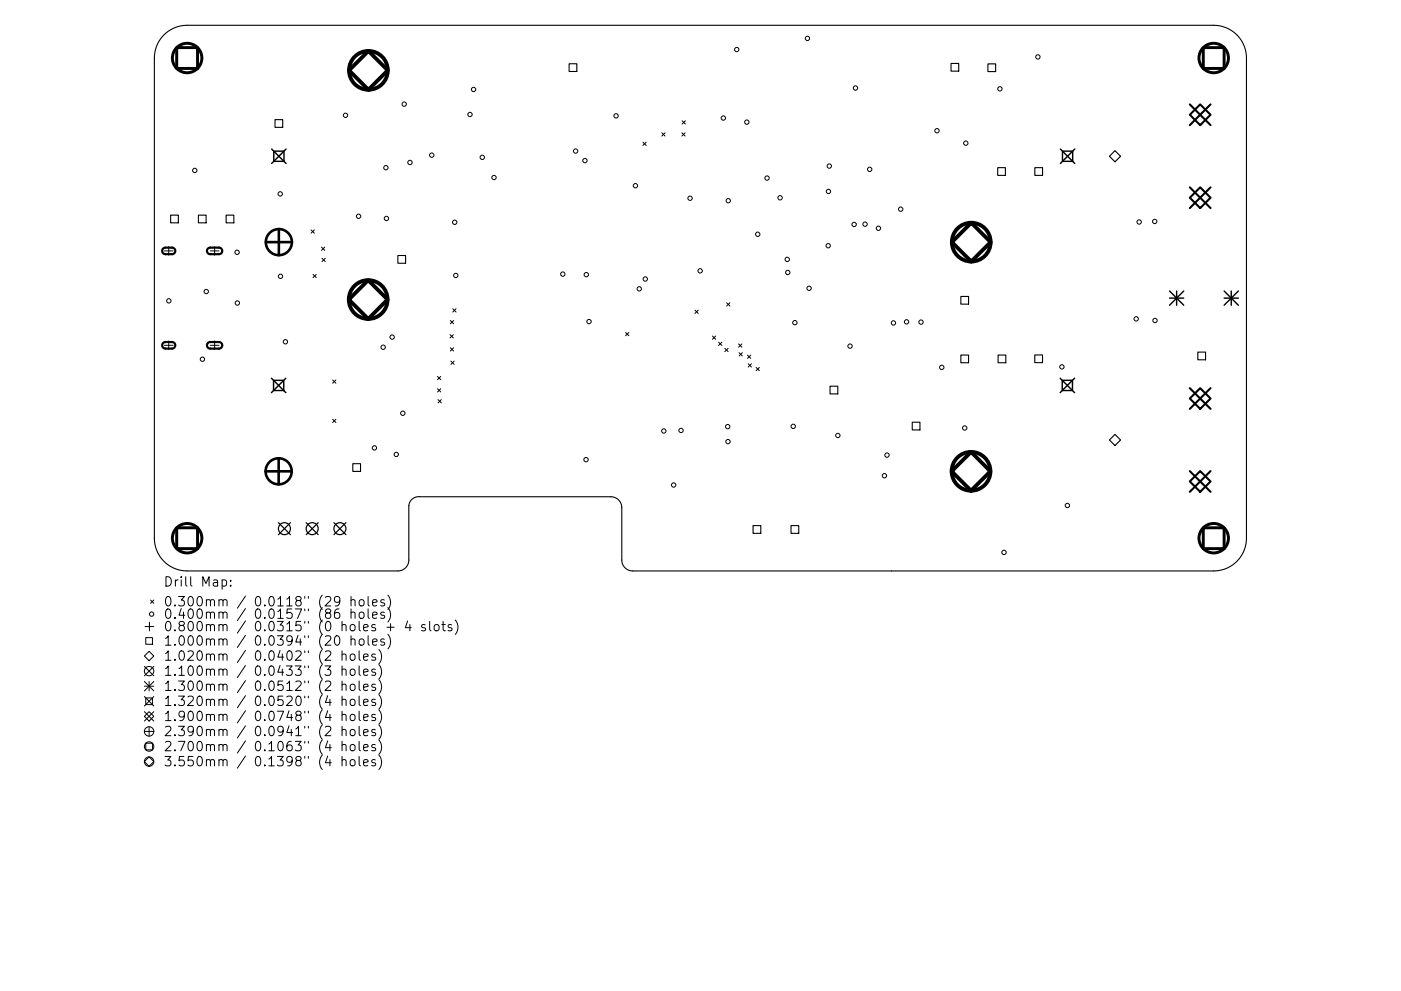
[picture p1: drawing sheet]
<svg xmlns="http://www.w3.org/2000/svg" width="297mm" height="210mm" viewBox="0 0 297 210" stroke-linecap="round" stroke-linejoin="round" font-family="sans-serif">
<defs><g id="words">
<g font-size="2.8">
<text x="34.6" y="124.5">Drill Map:</text>
<text x="34.6" y="128.7">0.300mm / 0.0118&quot; (29 holes)</text>
<text x="34.6" y="131.3">0.400mm / 0.0157&quot; (86 holes)</text>
<text x="34.6" y="133.9">0.800mm / 0.0315&quot; (0 holes + 4 slots)</text>
<text x="34.6" y="137">1.000mm / 0.0394&quot; (20 holes)</text>
<text x="34.6" y="140.2">1.020mm / 0.0402&quot; (2 holes)</text>
<text x="34.6" y="143.4">1.100mm / 0.0433&quot; (3 holes)</text>
<text x="34.6" y="146.6">1.300mm / 0.0512&quot; (2 holes)</text>
<text x="34.6" y="149.8">1.320mm / 0.0520&quot; (4 holes)</text>
<text x="34.6" y="153">1.900mm / 0.0748&quot; (4 holes)</text>
<text x="34.6" y="156.2">2.390mm / 0.0941&quot; (2 holes)</text>
<text x="34.6" y="159.4">2.700mm / 0.1063&quot; (4 holes)</text>
<text x="34.6" y="162.6">3.550mm / 0.1398&quot; (4 holes)</text>
</g>
</g></defs>
<g fill="none" stroke="#000" stroke-width=".23">
<path d="M34.8 7.4a6.9 6.9 0 0 1 4.9-2h217.6a6.9 6.9 0 0 1 7 6.9v101.9a6.9 6.9 0 0 1-7 6.9h-123.2a2.32 2.32 0 0 1-2.3-2.3v-11.1a2.32 2.32 0 0 0-2.3-2.3h-40.5a2.1 2.1 0 0 0-2.3 1.8v11.6a2.32 2.32 0 0 1-2.3 2.3h-44.7a6.9 6.9 0 0 1-7-6.9v-101.9a6.9 6.9 0 0 1 2.1-4.9zM120.7 13.5h1.6v1.7h-1.6zM201.6 13.5h1.7v1.6h-1.7zM209.5 13.6h1.6v1.6h-1.6zM58.3 25.4h1.6v1.6h-1.6zM211.5 35.6h1.7v1.6h-1.7zM219.4 35.6h1.6v1.6h-1.6zM36.2 45.6h1.6v1.7h-1.6zM42.1 45.6h1.6v1.7h-1.6zM47.9 45.6h1.7v1.7h-1.7zM84.4 54.2h1.6v1.6h-1.6zM203.7 62.9h1.7v1.6h-1.7z"/>
<path d="M203.7 75.3h1.7v1.7h-1.7zM211.6 75.3h1.6v1.7h-1.6zM219.4 75.3h1.6v1.6h-1.6zM254 74.7h1.6v1.6h-1.6zM74.8 98.4h1.6v1.6h-1.6zM176 81.9h1.6v1.7h-1.6zM193.4 89.6h1.6v1.6h-1.6zM159.7 111.5h1.6v1.7h-1.6zM167.7 111.5h1.6v1.7h-1.6z"/>
</g>
<g fill="none" stroke="#000" stroke-width=".21">
<path d="M136.3 30.2l.7 .7M137 30.2l-.7 .7M140.3 28.2l.7 .7M141 28.2l-.7 .7M144.6 28.2l.7 .7M144.6 25.6l.7 .7M145.3 28.2l-.7 .7M145.3 25.6l-.7 .7M34.8 53.2h1.9M35.8 52.3v1.9M44.6 53.2h1.8M45.5 52.3v1.9"/>
<path d="M66 48.8l.6 .7M66.4 58.2l.7 .7M66.6 48.8l-.6 .7M67.1 58.2l-.7 .7M68.2 52.4l.6 .7M68.3 54.8l.7 .7M68.8 52.4l-.6 .7M69 54.8l-.7 .7M34.8 73.3h1.9M35.8 72.3v1.9M44.6 73.3h1.8M45.5 72.3v1.9"/>
<path d="M92.8 79.9l.7 .7M93.5 79.9l-.7 .7M95.4 71l.7 .7M95.5 68l.7 .7M95.5 73.8l.7 .7M95.6 76.6l.7 .7M96 65.5l.7 .7M96.1 71l-.7 .7M96.2 68l-.7 .7M96.2 73.8l-.7 .7M96.3 76.6l-.7 .7M96.7 65.5l-.7 .7"/>
<path d="M132.6 70.5l.7 .7M133.3 70.5l-.7 .7M147.3 65.8l.7 .7M148 65.8l-.7 .7M151 71.3l.7 .7M151.7 71.3l-.7 .7M152.4 72.6l.7 .7M153.1 72.6l-.7 .7M153.7 73.9l.7 .7M154.1 64.2l.7 .7M154.4 73.9l-.7 .7M154.8 64.2l-.7 .7"/>
<path d="M156.6 73l.7 .7M156.7 74.8l.7 .7M157.3 73l-.7 .7M157.4 74.8l-.7 .7M158.5 75.3l.7 .7M158.6 77.2l.7 .7M159.2 75.3l-.7 .7M159.3 77.2l-.7 .7M160.3 78l.7 .6M161 78l-.7 .6M70.5 80.6l.7 .7M70.5 89l.7 .6"/>
<path d="M71.2 80.6l-.7 .7M71.2 89l-.7 .6M92.8 82.5l.7 .7M92.9 84.8l.7 .7M93.5 82.5l-.7 .7M93.6 84.8l-.7 .7M30.6 139.2l1-1 1 1-1 1zM30.8 132.9h1.8M30.9 135.3h1.4v1.4h-1.4zM31.7 132v1.9M31.9 127.3l.7 .7M32.6 127.3l-.7 .7"/>
<path d="M47.1 123.1l.6-.1 .3 .4v.6l-.1 .3h-.8M48.9 124.2v.2M48.9 123.1v.2M71.1 135.1l.5-.2a1.25 1.25 0 0 1 0 2l-.4-.1-.2-.3-.1-.8zM71.9 129.2a.79 .79 0 0 0-1 .9v.7l.2 .3 .6 .1 .3-.2v-.7l-.1-.2-.6-.1-.4 .3M72 127.4l-.3 .4-.6-.1-.2-.3v-.5l.2-.2 .6-.1 .3 .1a1.32 1.32 0 0 1-.5 1.9h-.4M72.5 138.9l.3-.1 .5 .1 .1 1.2M72.5 138.1v2M74.3 138.9l.3-.1a.54 .54 0 0 1 .7 .3v.6a.54 .54 0 0 1-.5 .4 .54 .54 0 0 1-.6-.4zM74.4 127.4l.3-.2 .5 .1 .1 1.3M74.4 130.1a.5 .5 0 0 1 .9 0v1.1M74.4 135.7a.5 .5 0 0 1 .9 .1v1.1"/>
<path d="M74.4 126.6v2M74.4 129.2v2M74.4 134.9v2M76.1 138.1v1.7l.3 .3M76.2 127.4l.3-.2a.54 .54 0 0 1 .7 .4v.6a.54 .54 0 0 1-.5 .4 .54 .54 0 0 1-.6-.4zM76.2 130.1a.54 .54 0 0 1 .6-.2 .54 .54 0 0 1 .4 .3v.6a.54 .54 0 0 1-.5 .4 .54 .54 0 0 1-.6-.4zM76.3 135.7a.54 .54 0 0 1 .9 .2l-.1 .8-.6 .2-.4-.4v-.6zM77.1 139.4l.9-.2v-.3l-.6-.1-.3 .2 .1 1h.8M78 126.6v1.7l.3 .3M78 129.2v1.7l.3 .3M78 134.9v1.7l.3 .3M79 127.9l1-.2-.1-.4-.6-.1-.3 .3 .1 1h.8"/>
<path d="M79 130.5l1-.2-.1-.3-.6-.1-.3 .2 .1 1h.8M79 136.2l1-.2-.1-.3-.6-.1-.3 .2 .1 1h.8M79.6 138.9l-.5-.1-.3 .2 .1 .3 .7 .2v.5h-.8M80.3 137.8a2.29 2.29 0 0 1 0 3.1M81.5 127.3l-.5-.1-.3 .3 .1 .3 .7 .2v.5h-.8M81.5 130l-.5-.1-.3 .2 .1 .3 .7 .2v.5h-.8M81.5 135.7l-.5-.1-.3 .2 .1 .3 .7 .2v.5h-.8M82 133.1h1.6M82.2 126.3a2.29 2.29 0 0 1 0 3M82.2 128.9a2.29 2.29 0 0 1 0 3.1M82.2 134.6a2.29 2.29 0 0 1 0 3.1M82.8 132.3v1.5"/>
<path d="M86.4 131.7l-.4 1.5h1.2M86.9 132.5v1.3M90.1 132.6l-.4-.1-.3 .3 .1 .3 .6 .2v.4h-.7M91.1 131.8v1.8l.3 .2M92.1 132.7a.54 .54 0 0 1 .6-.2 .54 .54 0 0 1 .4 .4v.6a.54 .54 0 0 1-.5 .4 .54 .54 0 0 1-.6-.4zM93.7 132.5h.7M94 131.8v1.8v.1l.4 .1M95.8 132.6l-.5-.1-.3 .3 .1 .3 .7 .2v.4h-.8M96.5 131.6a2.29 2.29 0 0 1 0 3M30.6 141.4l2 2M30.6 144.6l2 2M30.6 145.6h2"/>
<path d="M30.6 147.8l2 2M30.6 151l2 2M30.6 155.2h2M30.9 148.1h1.4v1.4h-1.4zM30.9 157.7h1.4v1.4h-1.4zM31.6 151l1 1-1 1-1-1zM31.6 144.6v2M31.6 154.2v2M32.6 141.4l-2 2M32.6 144.6l-2 2M32.6 147.8l-2 2M32.6 151l-2 2"/>
<path d="M72.5 142.1a.5 .5 0 0 1 .9 .1v1.1M72.5 145.3a.5 .5 0 0 1 .9 .1v1.1M72.5 148.5a.5 .5 0 0 1 .9 .1v1.1M72.5 151.7a.5 .5 0 0 1 .9 .1v1.1M72.5 154.9a.5 .5 0 0 1 .9 .1v1.1M72.5 158.1a.5 .5 0 0 1 .9 .1v1.1M72.5 141.3v2M72.5 144.5v2M72.5 147.7v2M72.5 150.9v2M72.5 154.1v2M72.5 157.3v2"/>
<path d="M74.3 142.1a.54 .54 0 0 1 .6-.2 .54 .54 0 0 1 .4 .4v.6a.54 .54 0 0 1-.5 .4 .54 .54 0 0 1-.6-.4zM74.3 145.3a.54 .54 0 0 1 .6-.2 .54 .54 0 0 1 .4 .4v.6a.54 .54 0 0 1-.5 .4 .54 .54 0 0 1-.6-.4zM74.3 148.5a.54 .54 0 0 1 .6-.2 .54 .54 0 0 1 .4 .4v.6a.54 .54 0 0 1-.5 .4 .54 .54 0 0 1-.6-.4zM74.3 151.7a.54 .54 0 0 1 .6-.2 .54 .54 0 0 1 .4 .4v.6a.54 .54 0 0 1-.5 .4 .54 .54 0 0 1-.6-.4zM74.3 154.9a.54 .54 0 0 1 .6-.2 .54 .54 0 0 1 .4 .4v.6a.54 .54 0 0 1-.5 .4 .54 .54 0 0 1-.6-.4zM74.3 158.1a.54 .54 0 0 1 .6-.2 .54 .54 0 0 1 .4 .4l-.1 .8a.54 .54 0 0 1-.5 .2 .54 .54 0 0 1-.5-.4zM76.1 141.3v1.7l.3 .3M76.1 144.5v1.7l.3 .3M76.1 147.7v1.7l.3 .3M76.1 150.9v1.7l.3 .3M76.1 154.1v1.7l.3 .3M76.1 157.3v1.7l.3 .3"/>
<path d="M77.1 142.6l.9-.2v-.3l-.6-.1-.3 .2 .1 1h.8M77.1 145.8l.9-.2v-.3l-.6-.1-.3 .2 .1 1h.8M77.1 149l.9-.2v-.3l-.6-.1-.3 .2 .1 1h.8M77.1 152.2l.9-.2v-.3l-.6-.1-.3 .2 .1 1h.8M77.1 155.4l.9-.2v-.3l-.6-.1-.3 .2 .1 1h.8M77.1 158.6l.9-.2v-.3l-.6-.1-.3 .2 .1 1h.8M79.6 142.1l-.5-.1-.3 .2 .1 .3 .7 .2v.5h-.8M79.6 145.3l-.5-.1-.3 .2 .1 .3 .7 .2v.5h-.8M79.6 148.5l-.5-.1-.3 .2 .1 .3 .7 .2v.5h-.8M79.6 151.7l-.5-.1-.3 .2 .1 .3 .7 .2v.5h-.8M79.6 154.9l-.5-.1-.3 .2 .1 .3 .7 .2v.5h-.8M79.6 158.1l-.5-.1-.3 .2 .1 .3 .7 .2v.5h-.8"/>
<path d="M80.3 141a2.29 2.29 0 0 1 0 3.1M80.3 144.2a2.29 2.29 0 0 1 0 3.1M80.3 147.4a2.29 2.29 0 0 1 0 3.1M80.3 150.6a2.29 2.29 0 0 1 0 3.1M80.3 153.8a2.29 2.29 0 0 1 0 3.1M80.3 157a2.29 2.29 0 0 1 0 3.1M31.6 160.6l1 1-1 1-1-1zM72.5 161.3a.5 .5 0 0 1 .9 .1v1.1M72.5 160.5v2M74.3 161.3a.54 .54 0 0 1 .6-.2 .54 .54 0 0 1 .4 .4v.6a.54 .54 0 0 1-.5 .4 .54 .54 0 0 1-.6-.4zM76.1 160.5v1.7l.3 .3M77.1 161.8l.9-.2v-.3l-.6-.1-.3 .2 .1 1h.8"/>
<path d="M79.6 161.3l-.5-.1-.3 .2 .1 .3 .7 .2v.5h-.8M80.3 160.2a2.29 2.29 0 0 1 0 3.1"/>
<circle cx="100.4" cy="19" r=".46"/>
<circle cx="156.2" cy="10.5" r=".46"/>
<circle cx="171.2" cy="8.1" r=".46"/>
<circle cx="181.4" cy="18.7" r=".46"/>
<circle cx="212" cy="18.9" r=".46"/>
<circle cx="220" cy="12.1" r=".46"/>
<circle cx="41.3" cy="36.2" r=".46"/>
<circle cx="73.2" cy="24.5" r=".46"/>
<circle cx="81.8" cy="35.6" r=".46"/>
<circle cx="85.7" cy="22.1" r=".46"/>
<circle cx="86.9" cy="34.5" r=".46"/>
<circle cx="91.5" cy="32.9" r=".46"/>
<circle cx="99.6" cy="24.3" r=".46"/>
<circle cx="102.2" cy="33.4" r=".46"/>
<circle cx="104.7" cy="37.7" r=".46"/>
<circle cx="122" cy="32" r=".46"/>
<circle cx="124" cy="34.1" r=".46"/>
<circle cx="130.6" cy="24.6" r=".46"/>
<circle cx="134.7" cy="39.4" r=".46"/>
<circle cx="153.4" cy="25" r=".46"/>
<circle cx="158.3" cy="25.9" r=".46"/>
<circle cx="162.6" cy="37.8" r=".46"/>
<circle cx="175.8" cy="35.2" r=".46"/>
<circle cx="184.4" cy="35.9" r=".46"/>
<circle cx="198.7" cy="27.7" r=".46"/>
<circle cx="204.8" cy="30.4" r=".46"/>
<circle cx="50.3" cy="53.5" r=".46"/>
<circle cx="59.4" cy="41.1" r=".46"/>
<circle cx="59.5" cy="58.6" r=".46"/>
<circle cx="76" cy="45.9" r=".46"/>
<circle cx="81.9" cy="46.3" r=".46"/>
<circle cx="96.4" cy="47.2" r=".46"/>
<circle cx="96.6" cy="58.4" r=".46"/>
<circle cx="119.3" cy="58.2" r=".46"/>
<circle cx="124.3" cy="58.3" r=".46"/>
<circle cx="136.8" cy="59.2" r=".46"/>
<circle cx="146.3" cy="42.1" r=".46"/>
<circle cx="148.4" cy="57.5" r=".46"/>
<circle cx="154.4" cy="42.6" r=".46"/>
<circle cx="160.7" cy="49.7" r=".46"/>
<circle cx="165.4" cy="42" r=".46"/>
<circle cx="166.9" cy="55" r=".46"/>
<circle cx="167" cy="57.8" r=".46"/>
<circle cx="175.6" cy="52.1" r=".46"/>
<circle cx="175.6" cy="40.6" r=".46"/>
<circle cx="181.1" cy="47.6" r=".46"/>
<circle cx="183.4" cy="47.6" r=".46"/>
<circle cx="186.2" cy="48.4" r=".46"/>
<circle cx="191" cy="44.4" r=".46"/>
<circle cx="241.5" cy="47.1" r=".46"/>
<circle cx="244.8" cy="47" r=".46"/>
<circle cx="35.8" cy="63.8" r=".46"/>
<circle cx="42.9" cy="76.2" r=".46"/>
<circle cx="43.7" cy="61.9" r=".46"/>
<circle cx="50.3" cy="64.3" r=".46"/>
<circle cx="60.5" cy="72.5" r=".46"/>
<circle cx="81.2" cy="73.7" r=".46"/>
<circle cx="83.1" cy="71.5" r=".46"/>
<circle cx="124.9" cy="68.2" r=".46"/>
<circle cx="135.5" cy="61.3" r=".46"/>
<circle cx="168.5" cy="68.5" r=".46"/>
<circle cx="171.5" cy="61.2" r=".46"/>
<circle cx="180.2" cy="73.4" r=".46"/>
<circle cx="189.4" cy="68.5" r=".46"/>
<circle cx="192.2" cy="68.3" r=".46"/>
<circle cx="195.3" cy="68.3" r=".46"/>
<circle cx="199.7" cy="77.9" r=".46"/>
<circle cx="225.1" cy="77.8" r=".46"/>
<circle cx="240.9" cy="67.6" r=".46"/>
<circle cx="244.9" cy="68" r=".46"/>
<circle cx="79.4" cy="95" r=".46"/>
<circle cx="84" cy="96.4" r=".46"/>
<circle cx="85.4" cy="87.7" r=".46"/>
<circle cx="124.2" cy="97.5" r=".46"/>
<circle cx="140.7" cy="91.4" r=".46"/>
<circle cx="144.4" cy="91.3" r=".46"/>
<circle cx="154.3" cy="90.5" r=".46"/>
<circle cx="154.3" cy="93.7" r=".46"/>
<circle cx="168.2" cy="90.5" r=".46"/>
<circle cx="177.6" cy="92.4" r=".46"/>
<circle cx="188.1" cy="96.6" r=".46"/>
<circle cx="204.5" cy="90.8" r=".46"/>
<circle cx="142.8" cy="102.9" r=".46"/>
<circle cx="187.5" cy="100.9" r=".46"/>
<circle cx="212.9" cy="117.2" r=".46"/>
<circle cx="226.3" cy="107.2" r=".46"/>
<circle cx="32.1" cy="130.3" r=".46"/>
<circle cx="31.6" cy="155.2" r="1"/>
<circle cx="31.6" cy="158.4" r="1"/>
<circle cx="31.6" cy="142.4" r="1"/>
<circle cx="31.6" cy="161.6" r="1"/>
</g>
<path d="M34.6 52.7l.4-.2h1.5a.69 .69 0 0 1 .7 .7 .69 .69 0 0 1-.7 .7h-1.4a.69 .69 0 0 1-.7-.4 .69 .69 0 0 1 .2-.8zM44.1 52.7l.4-.2h1.9a.69 .69 0 0 1 .7 .7 .69 .69 0 0 1-.7 .7h-1.8a.69 .69 0 0 1-.7-.4 .69 .69 0 0 1 .2-.8zM34.6 72.8l.4-.2h1.5a.69 .69 0 0 1 .7 .7 .69 .69 0 0 1-.7 .7h-1.4a.69 .69 0 0 1-.7-.5 .69 .69 0 0 1 .2-.7zM44.1 72.8l.4-.2h1.9a.69 .69 0 0 1 .7 .7 .69 .69 0 0 1-.7 .7h-1.8a.69 .69 0 0 1-.7-.5 .69 .69 0 0 1 .2-.7z" fill="none" stroke="#000" stroke-width=".46"/>
<path d="M236.4 32l1.2 1.1-1.2 1.2-1.2-1.2zM236.4 92.2l1.2 1.2-1.2 1.1-1.2-1.1z" fill="none" stroke="#000" stroke-width=".24"/>
<g fill="none" stroke="#000" stroke-width=".25">
<path d="M59 110.9l2.6 2.5M61.6 110.9l-2.6 2.5M64.9 110.9l2.6 2.5M67.5 110.9l-2.6 2.5M70.8 110.9l2.5 2.5M73.3 110.9l-2.5 2.5"/>
<circle cx="60.3" cy="112.2" r="1.27"/>
<circle cx="66.2" cy="112.2" r="1.27"/>
<circle cx="72.1" cy="112.2" r="1.27"/>
</g>
<path d="M248 61.7l3 3.1M248 63.3h3M249.5 61.7v3.1M251 61.7l-3 3.1M259.5 63.3h3.1M259.5 61.7l3.1 3.1M261 61.7v3.1M262.6 61.7l-3.1 3.1" fill="none" stroke="#000" stroke-width=".3"/>
<path d="M57.6 31.6l3.1 3.1M58 32.1h2.2v2.1h-2.2zM60.7 31.6l-3.1 3.1M224.8 31.6l3.1 3.1M225.3 32.1h2.1v2.1h-2.1zM227.9 31.6l-3.1 3.1M57.6 80.2l3 3.1M58 80.7h2.2v2.2h-2.2zM60.6 80.2l-3 3.1M224.8 80.2l3 3.1M225.2 80.7h2.2v2.2h-2.2zM227.8 80.2l-3 3.1" fill="none" stroke="#000" stroke-width=".31"/>
<path d="M252.3 24.4l2.2-2.2 2.2 2.2-2.2 2.2zM252.3 22.2l4.4 4.4M252.3 39.7l4.4 4.4M256.7 22.2l-4.4 4.4M256.7 39.7l-4.4 4.4M252.3 41.9l2.2-2.2 2.2 2.2-2.2 2.2zM252.3 84.6l2.2-2.2 2.2 2.2-2.2 2.2zM252.3 82.4l4.4 4.4M252.3 100l4.4 4.3M256.7 82.4l-4.4 4.4M256.7 100l-4.4 4.3M252.3 102.2l2.2-2.2 2.2 2.2-2.2 2.1z" fill="none" stroke="#000" stroke-width=".44"/>
<g fill="none" stroke="#000" stroke-width=".55">
<path d="M56.4 51.4h5.5M59.1 48.6v5.5M56.3 100h5.5M59.1 97.2v5.6"/>
<circle cx="59.1" cy="51.4" r="2.77"/>
<circle cx="59.1" cy="100" r="2.77"/>
</g>
<g fill="none" stroke="#000" stroke-width=".63">
<path d="M37.5 10.1h4.4v4.4h-4.4zM255.1 10.1h4.4v4.4h-4.4zM37.5 112h4.4v4.4h-4.4zM255.1 112h4.4v4.4h-4.4z"/>
<circle cx="39.7" cy="12.3" r="3.1"/>
<circle cx="257.3" cy="12.3" r="3.1"/>
<circle cx="39.7" cy="114.2" r="3.1"/>
<circle cx="257.3" cy="114.2" r="3.1"/>
</g>
<g fill="none" stroke="#000" stroke-width=".82">
<path d="M78.1 10.8l4.1 4.1-4.1 4.1-4.1-4.1zM78.1 59.4l4.1 4.2-4.1 4.1-4.1-4.1zM201.8 51.4l4.1-4.1 4.1 4.1-4.1 4.1zM201.8 100l4.1-4.1 4.1 4.1-4.1 4.1z"/>
<circle cx="78.1" cy="14.9" r="4.1"/>
<circle cx="205.9" cy="51.4" r="4.1"/>
<circle cx="78.1" cy="63.6" r="4.1"/>
<circle cx="205.9" cy="100" r="4.1"/>
</g>
<use href="#words"/>
</svg>
